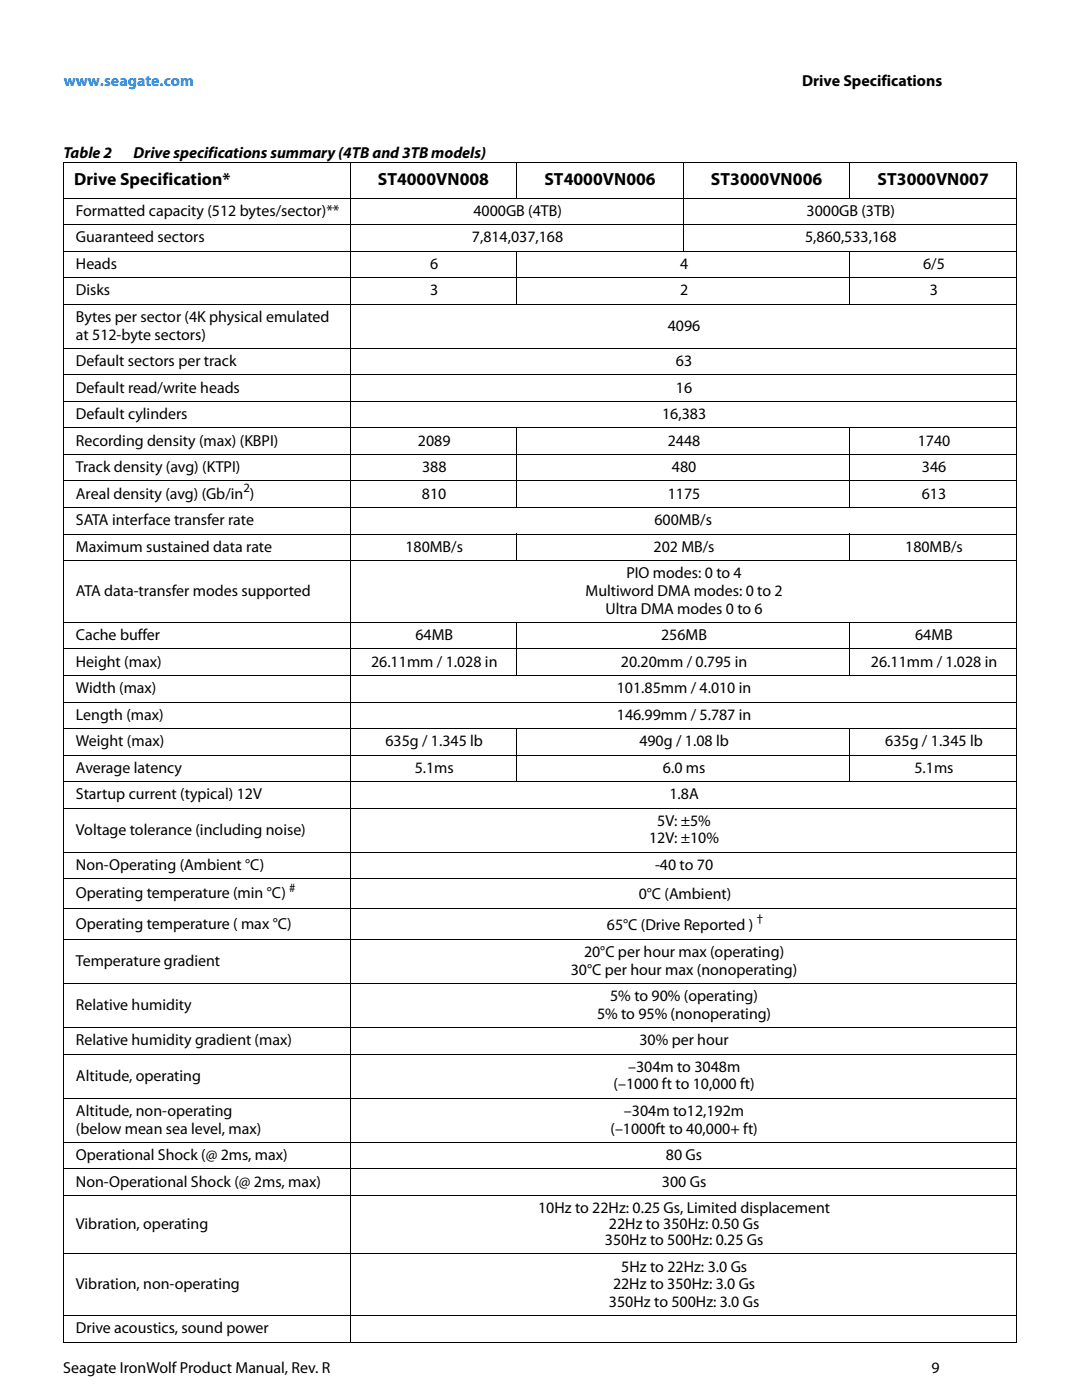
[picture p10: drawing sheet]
<svg xmlns="http://www.w3.org/2000/svg" width="216mm" height="279mm" viewBox="0 0 216 279" stroke-linecap="round" stroke-linejoin="round" font-family="sans-serif">
<defs><g id="words">
<g font-size="3.5">
<text x="14.8" y="37">Drive Specification*</text>
<text x="75.4" y="37">ST4000VN008</text>
<text x="108.6" y="37">ST4000VN006</text>
<text x="141.9" y="37">ST3000VN006</text>
<text x="175.1" y="37">ST3000VN007</text>
</g>
<text font-size="3.2" fill="#0087ff" x="12.7" y="17.1">www.seagate.com</text>
<g font-size="3.2">
<text x="160" y="17.1">Drive Specifications</text>
<text x="12.7" y="31.4">Table 2</text>
<text x="26.7" y="31.4">Drive specifications summary (4TB and 3TB models)</text>
<text x="15.2" y="43.1">Formatted capacity (512 bytes/sector)**</text>
<text x="94.5" y="43.1">4000GB (4TB)</text>
<text x="161" y="43.1">3000GB (3TB)</text>
<text x="15.2" y="48.4">Guaranteed sectors</text>
<text x="15.2" y="53.7">Heads</text>
<text x="85.8" y="53.7">6</text>
<text x="94.2" y="48.4">7,814,037,168</text>
<text x="135.7" y="53.7">4</text>
<text x="160.7" y="48.4">5,860,533,168</text>
<text x="184.2" y="53.7">6/5</text>
<text x="15.2" y="58.9">Disks</text>
<text x="85.8" y="58.9">3</text>
<text x="135.7" y="58.9">2</text>
<text x="185.6" y="58.9">3</text>
<text x="15.2" y="64.2">Bytes per sector (4K physical emulated</text>
<text x="15.2" y="67.8">at 512-byte sectors)</text>
<text x="133.2" y="66">4096</text>
<text x="15.2" y="73.1">Default sectors per track</text>
<text x="134.9" y="73.1">63</text>
<text x="15.2" y="78.4">Default read/write heads</text>
<text x="15.2" y="83.7">Default cylinders</text>
<text x="132.1" y="83.7">16,383</text>
<text x="134.9" y="78.4">16</text>
<text x="15.2" y="88.9">Recording density (max) (KBPI)</text>
<text x="83.4" y="88.9">2089</text>
<text x="133.3" y="88.9">2448</text>
<text x="183.1" y="88.9">1740</text>
<text x="15.2" y="94.2">Track density (avg) (KTPI)</text>
<text x="84.2" y="94.2">388</text>
<text x="134.1" y="94.2">480</text>
<text x="184" y="94.2">346</text>
<text x="15.2" y="99.5">Areal density (avg) (Gb/in )</text>
<text x="84.2" y="99.5">810</text>
<text x="133.2" y="99.5">1175</text>
<text x="183.9" y="99.5">613</text>
<text x="15.2" y="104.8">SATA interface transfer rate</text>
<text x="130.6" y="104.8">600MB/s</text>
<text x="15.2" y="110.1">Maximum sustained data rate</text>
<text x="80.9" y="110.1">180MB/s</text>
<text x="130.4" y="110.1">202 MB/s</text>
<text x="180.6" y="110.1">180MB/s</text>
<text x="15.2" y="118.9">ATA data-transfer modes supported</text>
<text x="116.9" y="118.9">Multiword DMA modes: 0 to 2</text>
<text x="125" y="115.4">PIO modes: 0 to 4</text>
<text x="120.8" y="122.4">Ultra DMA modes 0 to 6</text>
<text x="15.2" y="127.7">Cache buffer</text>
<text x="82.9" y="127.7">64MB</text>
<text x="131.9" y="127.7">256MB</text>
<text x="182.6" y="127.7">64MB</text>
<text x="15.2" y="133">Height (max)</text>
<text x="74" y="133">26.11mm / 1.028 in</text>
<text x="123.9" y="133">20.20mm / 0.795 in</text>
<text x="173.8" y="133">26.11mm / 1.028 in</text>
<text x="15.2" y="138.3">Width (max)</text>
<text x="15.2" y="143.6">Length (max)</text>
<text x="123.1" y="138.3">101.85mm / 4.010 in</text>
<text x="123.1" y="143.6">146.99mm / 5.787 in</text>
<text x="15.2" y="148.9">Weight (max)</text>
<text x="76.9" y="148.9">635g / 1.345 lb</text>
<text x="127.6" y="148.9">490g / 1.08 lb</text>
<text x="176.6" y="148.9">635g / 1.345 lb</text>
<text x="15.2" y="154.2">Average latency</text>
<text x="82.8" y="154.2">5.1ms</text>
<text x="132.3" y="154.2">6.0 ms</text>
<text x="182.5" y="154.2">5.1ms</text>
<text x="15.2" y="159.5">Startup current (typical) 12V</text>
<text x="133.6" y="159.5">1.8A</text>
<text x="15.2" y="166.6">Voltage tolerance (including noise)</text>
<text x="131.1" y="164.8">5V: ±5%</text>
<text x="15.2" y="173.6">Non-Operating (Ambient °C)</text>
<text x="129.5" y="168.3">12V: ±10%</text>
<text x="130.7" y="173.6">-40 to 70</text>
<text x="15.2" y="179.3">Operating temperature (min °C)</text>
<text x="127.4" y="179.5">0°C (Ambient)</text>
<text x="15.2" y="185.3">Operating temperature ( max °C)</text>
<text x="121.1" y="185.5">65°C (Drive Reported )</text>
<text x="116.5" y="191">20°C per hour max (operating)</text>
<text x="15.2" y="192.7">Temperature gradient</text>
<text x="113.9" y="194.5">30°C per hour max (nonoperating)</text>
<text x="15.2" y="201.5">Relative humidity</text>
<text x="119.1" y="203.3">5% to 95% (nonoperating)</text>
<text x="121.8" y="199.8">5% to 90% (operating)</text>
<text x="15.2" y="208.6">Relative humidity gradient (max)</text>
<text x="127.6" y="208.6">30% per hour</text>
<text x="15.2" y="215.7">Altitude, operating</text>
<text x="125.3" y="213.9">–304m to 3048m</text>
<text x="122.4" y="217.4">(–1000 ft to 10,000 ft)</text>
<text x="15.2" y="222.7">Altitude, non-operating</text>
<text x="15.2" y="226.3">(below mean sea level, max)</text>
<text x="121.8" y="226.3">(–1000ft to 40,000+ ft)</text>
<text x="124.5" y="222.7">–304m to12,192m</text>
<text x="15.2" y="231.5">Operational Shock (@ 2ms, max)</text>
<text x="132.9" y="231.5">80 Gs</text>
<text x="15.2" y="236.8">Non-Operational Shock (@ 2ms, max)</text>
<text x="132.1" y="236.8">300 Gs</text>
<text x="15.2" y="245.3">Vibration, operating</text>
<text x="107.4" y="242.1">10Hz to 22Hz: 0.25 Gs, Limited displacement</text>
<text x="121.5" y="245.3">22Hz to 350Hz: 0.50 Gs</text>
<text x="120.7" y="248.5">350Hz to 500Hz: 0.25 Gs</text>
<text x="15.2" y="257.3">Vibration, non-operating</text>
<text x="122.3" y="257.3">22Hz to 350Hz: 3.0 Gs</text>
<text x="124" y="253.8">5Hz to 22Hz: 3.0 Gs</text>
<text x="121.5" y="260.8">350Hz to 500Hz: 3.0 Gs</text>
<text x="15.2" y="266.1">Drive acoustics, sound power</text>
<text x="12.6" y="274">Seagate IronWolf Product Manual, Rev. R</text>
<text x="185.9" y="274">9</text>
</g>
<g font-size="2.5">
<text x="48.6" y="98.3">2</text>
<text x="57.7" y="178">#</text>
<text x="151" y="184.2">†</text>
</g>
</g></defs>
<g fill="none" stroke="#000" stroke-width=".2">
<path d="M12.6 32.5h190.3M12.6 39.6h190.3M12.7 32.6v235.2M69.8 32.4v235.6M103.1 32.4v7.2M136.3 32.4v17.8M169.6 32.4v7.2M202.8 32.6v235.2M12.6 44.9h190.3M12.6 50.1h190.3M12.6 55.4h190.3M103.1 50v10.8"/>
<path d="M169.6 50v10.8M12.6 60.7h190.3M12.6 69.5h190.3M12.6 74.8h190.3M12.6 80.1h190.3M12.6 85.4h190.3M12.6 90.7h190.3M12.6 96h190.3M103.1 85.3v16.1M169.6 85.3v16.1M12.6 101.3h190.3M12.6 106.6h190.3"/>
<path d="M12.6 111.9h190.3M103.1 106.5v5.5M169.6 106.5v5.5M12.6 124.2h190.3M12.6 129.5h190.3M12.6 134.8h190.3M103.1 124.1v10.8M169.6 124.1v10.8M12.6 140.1h190.3M12.6 145.4h190.3M12.6 150.7h190.3M12.6 156h190.3"/>
<path d="M103.1 145.3v10.8M169.6 145.3v10.8M12.6 161.3h190.3M12.6 170.1h190.3M12.6 175.4h190.3M12.6 181.4h190.3M12.6 187.5h190.3M12.6 196.3h190.3M12.6 205.1h190.3M12.6 210.4h190.3M12.6 219.2h190.3M12.6 228h190.3"/>
<path d="M12.6 233.3h190.3M12.6 238.6h190.3M12.6 250.2h190.3M12.6 262.6h190.3M12.6 267.9h190.3"/>
</g>
<use href="#words"/>
</svg>
